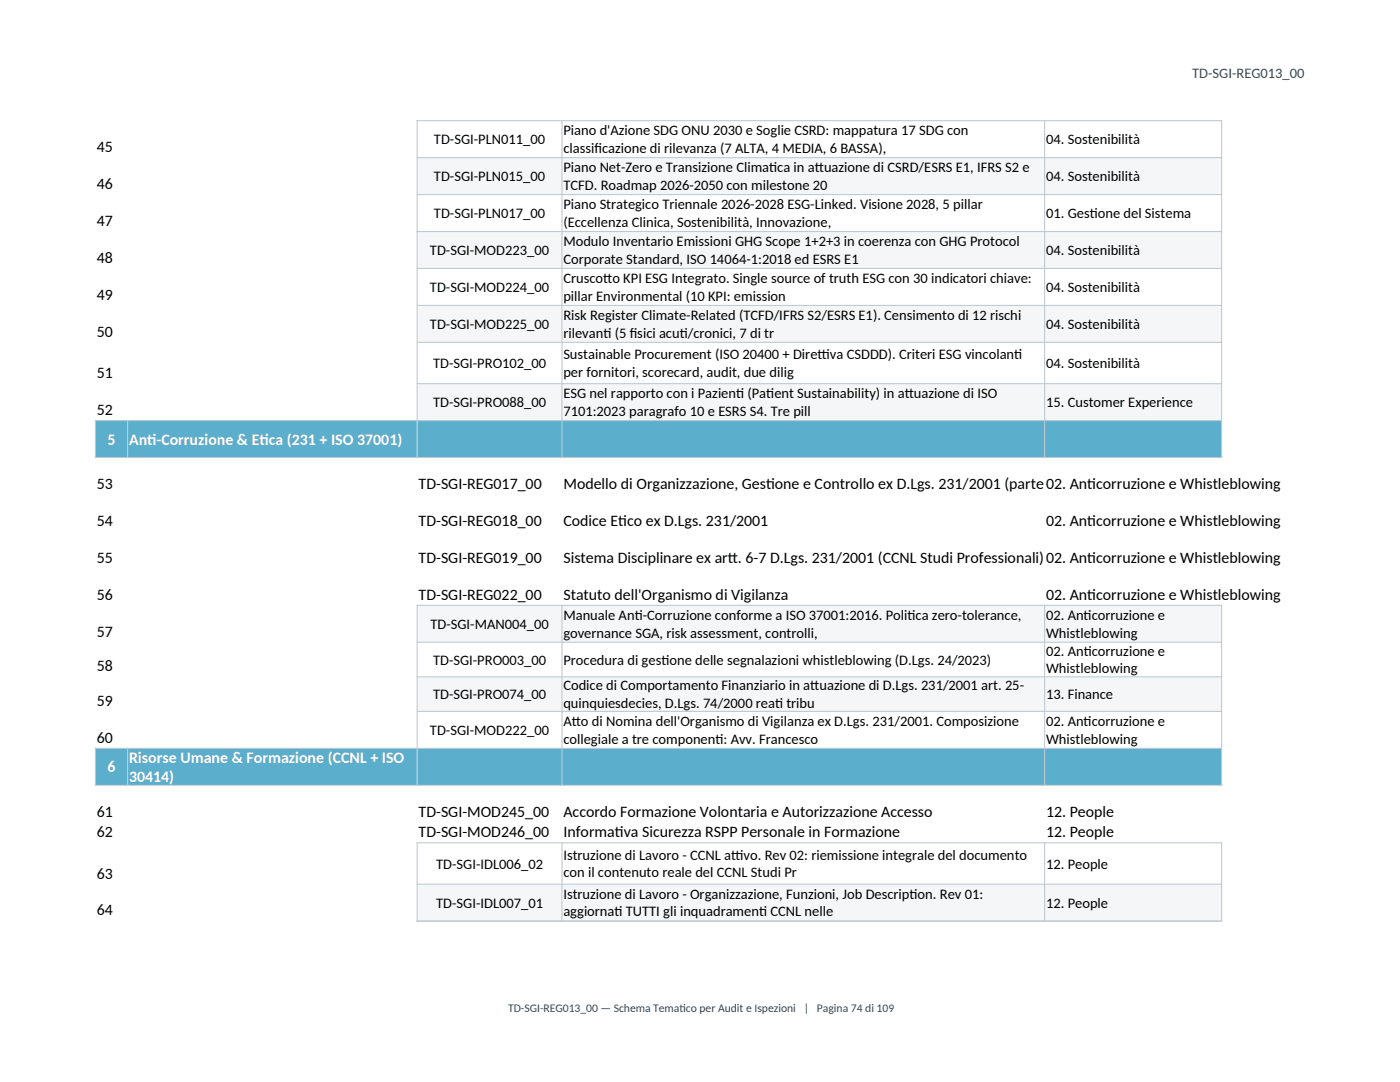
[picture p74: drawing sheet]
<svg xmlns="http://www.w3.org/2000/svg" width="279mm" height="216mm" viewBox="0 0 279 216" stroke-linecap="round" stroke-linejoin="round" font-family="sans-serif">
<defs><g id="words">
<g font-size="3.2">
<text x="19.3" y="30.3">45</text>
<text x="19.3" y="37.7">46</text>
<text x="19.3" y="45.1">47</text>
<text x="19.3" y="52.4">48</text>
<text x="19.3" y="59.8">49</text>
<text x="19.3" y="67.2">50</text>
<text x="19.3" y="75.4">51</text>
<text x="19.3" y="82.8">52</text>
<text x="19.3" y="97.5">53</text>
<text x="83.5" y="97.5">TD-SGI-REG017_00</text>
<text x="112.4" y="97.5">Modello di Organizzazione, Gest</text>
<text x="152.9" y="97.5">ione e Controllo ex D.Lgs. 231/2001 (parte02. Ant</text>
<text x="217" y="97.5">icorruzione e Whistleblowing</text>
<text x="19.3" y="104.9">54</text>
<text x="83.5" y="104.9">TD-SGI-REG018_00</text>
<text x="112.4" y="104.9">Codice Et</text>
<text x="123.4" y="104.9">ico ex D.Lgs. 231/2001</text>
<text x="208.8" y="104.9">02. Ant</text>
<text x="217" y="104.9">icorruzione e Whistleblowing</text>
<text x="19.3" y="112.3">55</text>
<text x="83.5" y="112.3">TD-SGI-REG019_00</text>
<text x="112.4" y="112.3">Sistema Disciplinare ex art</text>
<text x="145.3" y="112.3">t. 6-7 D.Lgs. 231/2001 (CCNL Studi Professionali)02. Ant</text>
<text x="217" y="112.3">icorruzione e Whistleblowing</text>
<text x="19.3" y="119.7">56</text>
<text x="83.5" y="119.7">TD-SGI-REG022_00</text>
<text x="112.4" y="119.7">Statuto dell'Organismo di Vigilanza</text>
<text x="208.8" y="119.7">02. Ant</text>
<text x="217" y="119.7">icorruzione e Whistleblowing</text>
<text x="19.3" y="127">57</text>
<text x="19.3" y="133.9">58</text>
<text x="19.3" y="140.8">59</text>
<text x="19.3" y="148.2">60</text>
<text x="19.3" y="162.9">61</text>
<text x="19.3" y="167.1">62</text>
<text x="83.5" y="162.9">TD-SGI-MOD245_00</text>
<text x="83.5" y="167.1">TD-SGI-MOD246_00</text>
<text x="112.4" y="162.9">Accordo Formazione Volontaria e Autorizzazione Accesso</text>
<text x="112.4" y="167.1">Informat</text>
<text x="122.7" y="167.1">iva Sicurezza RSPP Personale in Formazione</text>
<text x="208.8" y="162.9">12. People</text>
<text x="208.8" y="167.1">12. People</text>
<text x="19.3" y="175.3">63</text>
<text x="19.3" y="182.7">64</text>
</g>
<g font-size="3.2" fill="#fff">
<text x="21.5" y="88.7">5</text>
<text x="25.8" y="88.7">Ant</text>
<text x="29.4" y="88.7">i-Corruzione &amp; Et</text>
<text x="51.8" y="88.7">ica (231 + ISO 37001)</text>
<text x="21.5" y="154.1">6</text>
<text x="25.8" y="152.2">Risorse Umane &amp; Formazione (CCNL + ISO</text>
<text x="25.8" y="156.1">30414)</text>
</g>
<text font-size="2.9" fill="#1b505f" x="237.9" y="15.6">TD-SGI-REG013_00</text>
<g font-size="2.9">
<text x="86.6" y="28.8">TD-SGI-PLN011_00</text>
<text x="112.4" y="27">Piano d'Azione SDG ONU 2030 e Soglie CSRD: mappatura 17 SDG con</text>
<text x="208.8" y="28.8">04. Sostenibilità</text>
<text x="112.4" y="30.5">classif</text>
<text x="112.4" y="34.4">Piano Net-Zero e Transizione Climat</text>
<text x="118.6" y="30.5">icazione di rilevanza (7 ALTA, 4 MEDIA, 6 BASSA),</text>
<text x="153.5" y="34.4">ica in at</text>
<text x="162.6" y="34.4">tuazione di CSRD/ESRS E1, IFRS S2 e</text>
<text x="86.6" y="36.1">TD-SGI-PLN015_00</text>
<text x="112.4" y="37.9">TCFD. Roadmap 2026-2050 con milestone 20</text>
<text x="112.4" y="41.7">Piano Strategico Triennale 2026-2028 ESG-Linked. Visione 2028, 5 pillar</text>
<text x="208.8" y="36.1">04. Sostenibilità</text>
<text x="86.6" y="43.5">TD-SGI-PLN017_00</text>
<text x="112.4" y="45.3">(Eccellenza Clinica, Sostenibilità, Innovazione,</text>
<text x="208.8" y="43.5">01. Gest</text>
<text x="217.5" y="43.5">ione del Sistema</text>
<text x="85.8" y="50.9">TD-SGI-MOD223_00</text>
<text x="112.4" y="49.1">Modulo Inventario Emissioni GHG Scope 1+2+3 in coerenza con GHG Protocol</text>
<text x="112.4" y="52.6">Corporate Standard, ISO 14064-1:2018 ed ESRS E1</text>
<text x="208.8" y="50.9">04. Sostenibilità</text>
<text x="85.8" y="58.3">TD-SGI-MOD224_00</text>
<text x="112.4" y="56.5">Cruscot</text>
<text x="120.4" y="56.5">to KPI ESG Integrato. Single source of truth ESG con 30 indicatori chiave:</text>
<text x="208.8" y="58.3">04. Sostenibilità</text>
<text x="85.8" y="65.6">TD-SGI-MOD225_00</text>
<text x="112.4" y="60">pillar Environmental (10 KPI: emission</text>
<text x="112.4" y="63.9">Risk Register Climate-Related (TCFD/IFRS S2/ESRS E1). Censimento di 12 rischi</text>
<text x="208.8" y="65.6">04. Sostenibilità</text>
<text x="112.4" y="67.4">rilevant</text>
<text x="112.4" y="71.7">Sustainable Procurement (ISO 20400 + Diret</text>
<text x="120.4" y="67.4">i (5 f</text>
<text x="125.7" y="67.4">isici acut</text>
<text x="135.7" y="67.4">i/cronici, 7 di tr</text>
<text x="163.2" y="71.7">t</text>
<text x="163.2" y="71.7">iva CSDDD). Criteri ESG vincolant</text>
<text x="202.4" y="71.7">i</text>
<text x="86.4" y="73.4">TD-SGI-PRO102_00</text>
<text x="112.4" y="75.2">per fornitori, scorecard, audit, due dilig</text>
<text x="208.8" y="73.4">04. Sostenibilità</text>
<text x="86.4" y="81.2">TD-SGI-PRO088_00</text>
<text x="112.4" y="79.5">ESG nel rapporto con i Pazient</text>
<text x="112.4" y="83">7101:2023 paragrafo 10 e ESRS S4. Tre pill</text>
<text x="146.9" y="79.5">i (Pat</text>
<text x="152.9" y="79.5">ient Sustainability) in at</text>
<text x="180.5" y="79.5">tuazione di ISO</text>
<text x="208.8" y="81.2">15. Customer Experience</text>
<text x="85.9" y="125.5">TD-SGI-MAN004_00</text>
<text x="112.4" y="123.7">Manuale Ant</text>
<text x="126.7" y="123.7">i-Corruzione conforme a ISO 37001:2016. Polit</text>
<text x="181.1" y="123.7">ica zero-tolerance,</text>
<text x="208.8" y="123.7">02. Ant</text>
<text x="216.3" y="123.7">icorruzione e</text>
<text x="112.4" y="127.2">governance SGA, risk assessment, controlli,</text>
<text x="208.8" y="127.2">Whistleblowing</text>
<text x="208.8" y="130.8">02. Ant</text>
<text x="216.3" y="130.8">icorruzione e</text>
<text x="86.4" y="132.6">TD-SGI-PRO003_00</text>
<text x="112.4" y="137.8">Codice di Comportamento Finanziario in at</text>
<text x="112.4" y="132.6">Procedura di gest</text>
<text x="132" y="132.6">ione delle segnalazioni whistleblowing (D.Lgs. 24/2023)</text>
<text x="161.7" y="137.8">tuazione di D.Lgs. 231/2001 art. 25-</text>
<text x="208.8" y="134.4">Whistleblowing</text>
<text x="86.4" y="139.5">TD-SGI-PRO074_00</text>
<text x="112.4" y="141.3">quinquiesdecies, D.Lgs. 74/2000 reat</text>
<text x="154.7" y="141.3">i tribu</text>
<text x="208.8" y="139.5">13. Finance</text>
<text x="85.8" y="146.6">TD-SGI-MOD222_00</text>
<text x="112.4" y="144.9">At</text>
<text x="112.4" y="148.4">collegiale a tre component</text>
<text x="114.1" y="144.9">to di Nomina dell'Organismo di Vigilanza ex D.Lgs. 231/2001. Composizione</text>
<text x="142.8" y="148.4">i: Avv. Francesco</text>
<text x="208.8" y="144.9">02. Ant</text>
<text x="208.8" y="148.4">Whistleblowing</text>
<text x="216.3" y="144.9">icorruzione e</text>
<text x="87.1" y="173.3">TD-SGI-IDL006_02</text>
<text x="112.4" y="171.5">Istruzione di Lavoro - CCNL at</text>
<text x="145.9" y="171.5">t</text>
<text x="145.9" y="171.5">ivo. Rev 02: riemissione integrale del documento</text>
<text x="208.8" y="173.3">12. People</text>
<text x="112.4" y="175.1">con il contenuto reale del CCNL Studi Pr</text>
<text x="112.4" y="179.3">Istruzione di Lavoro - Organizzazione, Funzioni, Job Descript</text>
<text x="181.5" y="179.3">ion. Rev 01:</text>
<text x="87.1" y="181.1">TD-SGI-IDL007_01</text>
<text x="112.4" y="182.9">aggiornat</text>
<text x="122.6" y="182.9">i TUTTI gli inquadrament</text>
<text x="151.5" y="182.9">i CCNL nelle</text>
<text x="208.8" y="181.1">12. People</text>
</g>
<g font-size="2.3" fill="#1b505f">
<text x="101.4" y="202">TD-SGI-REG013_00 — Schema Temat</text>
<text x="135.6" y="202">ico per Audit e Ispezioni | Pagina 74 di 109</text>
</g>
</g></defs>
<g fill="#f4f6f8">
<path d="M83.2 31.4h160.6v7.4h-160.6z" fill-rule="evenodd"/>
<path d="M83.2 46.2h160.6v7.4h-160.6z" fill-rule="evenodd"/>
<path d="M83.2 60.9h160.6v7.4h-160.6z" fill-rule="evenodd"/>
<path d="M83.2 76.5h160.6v7.4h-160.6z" fill-rule="evenodd"/>
</g>
<path d="M19 83.9h224.8v7.4h-224.8z" fill-rule="evenodd" fill="#5bafcc"/>
<g fill="#f4f6f8">
<path d="M83.2 120.8h160.6v7.3h-160.6z" fill-rule="evenodd"/>
<path d="M83.2 135h160.6v6.9h-160.6z" fill-rule="evenodd"/>
</g>
<path d="M19 149.3h224.8v7.4h-224.8z" fill-rule="evenodd" fill="#5bafcc"/>
<path d="M83.2 176.4h160.6v7.4h-160.6z" fill-rule="evenodd" fill="#f4f6f8"/>
<g fill="none" stroke="#bfc9d1" stroke-width=".22">
<path d="M83.1 24.1h160.8M83.1 31.5h160.8M83.1 38.8h160.8M83.3 24v67.4M112.2 24v67.4M208.5 24v67.4M243.8 24v67.4M83.1 46.2h160.8M83.1 53.6h160.8M83.1 60.9h160.8M83.1 68.3h160.8M83.1 76.6h160.8"/>
<path d="M18.9 83.9h225M18.9 91.3h225M19 83.8v7.6M25.5 83.8v7.6M83.1 120.8h160.8M83.1 128.2h160.8M83.1 135.1h160.8M83.3 120.7v36.1M112.2 120.7v36.1M208.5 120.7v36.1M243.8 120.7v36.1M18.9 149.3h225"/>
<path d="M18.9 156.7h225M19 149.2v7.6M25.5 149.2v7.6M83.1 142h160.8M83.1 168.2h160.8M83.1 176.4h160.8M83.3 168.1v15.8M112.2 168.1v15.8M208.5 168.1v15.8M243.8 168.1v15.8M83.1 183.8h160.8"/>
</g>
<use href="#words"/>
</svg>
